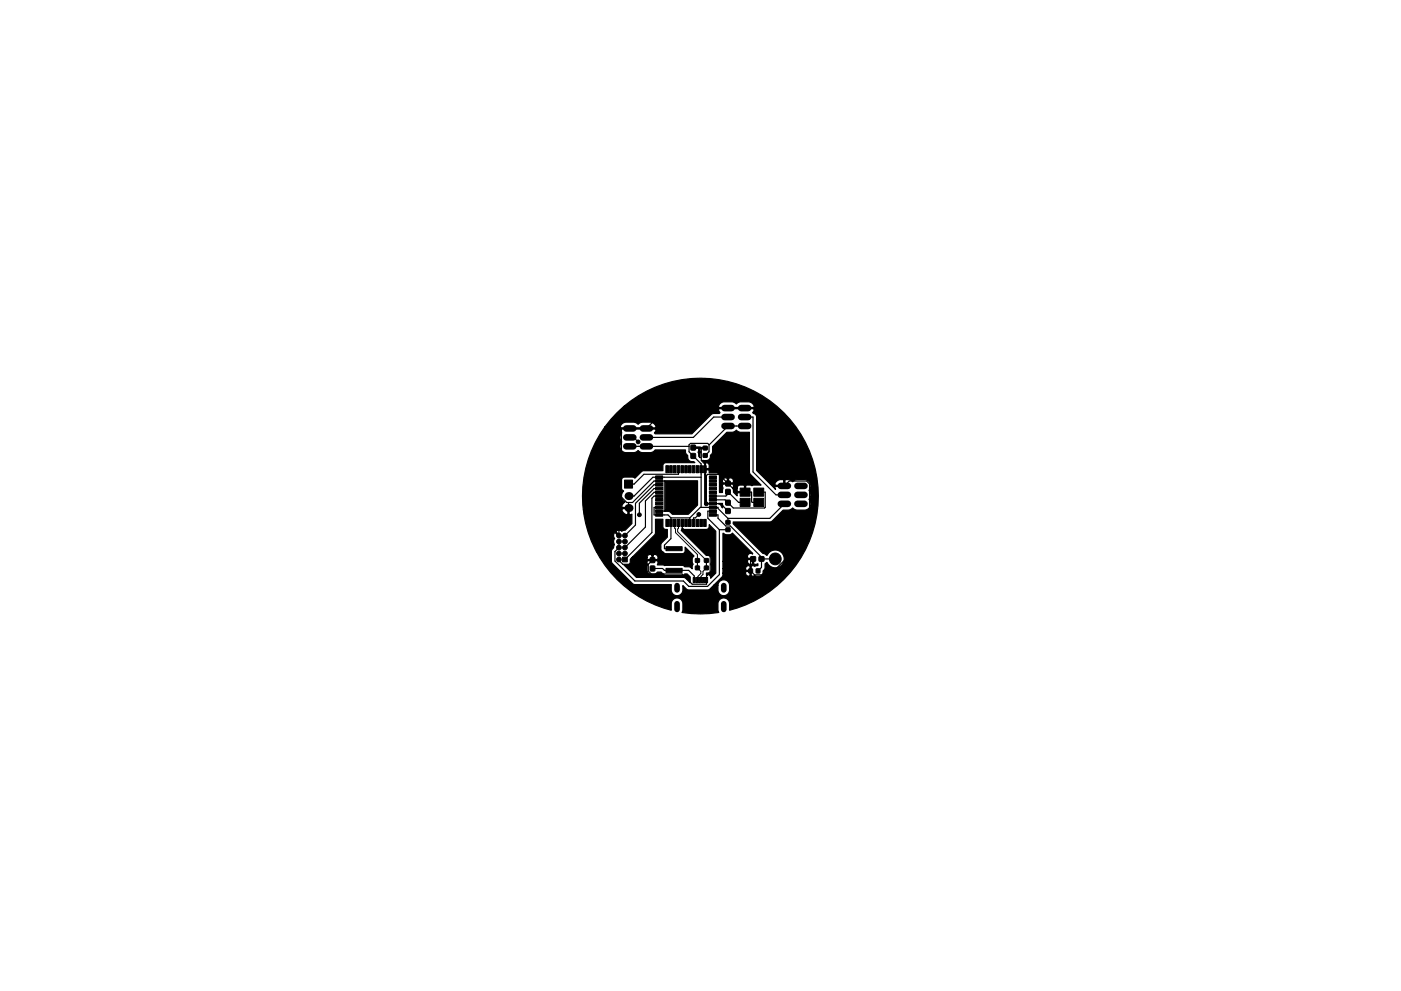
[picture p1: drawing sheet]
<svg xmlns="http://www.w3.org/2000/svg" width="297mm" height="210mm" viewBox="0 0 297 210" stroke-linecap="round" stroke-linejoin="round" font-family="sans-serif">
<g fill="none" stroke="#000" stroke-width="1.4">
<path d="M132.8 92.8h1.5M132.8 94.7h1.5M132.8 90.9h1.5M136.3 92.8h1.5M136.3 94.7h1.5M136.3 90.9h1.5M153.6 88.5h1.5M153.6 90.4h1.5M153.6 86.6h1.5M157.1 88.5h1.5M157.1 90.4h1.5M157.1 86.6h1.5"/>
<path d="M165.5 105h1.5M165.5 106.9h1.5M165.5 103.1h1.5M169.1 105h1.5M169.1 106.9h1.5M169.1 103.1h1.5"/>
</g>
<g fill="#000" stroke="#000" stroke-width=".21">
<path d="M146.5 96.2l.9 .1v.9h-.9zM146.5 94.5h.9v1l-.9-.1zM149.1 94.7h.8v.7h-.8zM149.1 96.3l.8-.1v.8h-.8zM132.4 101.9h1.7v1.7h-1.7zM132 118.2h1v1h-1zM137.9 118.3l.9 .1v.9h-.9zM139 109h1.5v.5h-1.5zM139 108.2h1.5v.5h-1.5zM139 107.4h1.5v.5h-1.5zM139 106.6h1.5v.5h-1.5zM139 105.8h1.5v.5h-1.5z"/>
<path d="M139 105h1.5v.5h-1.5zM139 104.2h1.5v.5h-1.5zM139 103.4h1.5v.5h-1.5zM139 102.6h1.5v.5h-1.5zM139 101.8h1.5v.5h-1.5zM139 101h1.5v.5h-1.5zM141.2 116h3.4v.8h-3.4zM141.2 98.8h.5v1.5h-.5zM141.2 110.2h.5v1.5h-.5zM142 98.8h.5v1.5h-.5zM142 110.2h.5v1.5h-.5zM142.8 98.8h.5v1.5h-.5z"/>
<path d="M142.8 110.2h.5v1.5h-.5zM143.6 98.8h.5v1.5h-.5zM143.6 110.2h.5v1.5h-.5zM144.4 98.8h.5v1.5h-.5zM144.4 110.2h.5v1.5h-.5zM145.2 98.8h.5v1.5h-.5zM145.2 110.2h.5v1.5h-.5zM146 98.8h.5v1.5h-.5zM146 110.2h.5v1.5h-.5zM146.8 98.8h.5v1.5h-.5zM146.8 110.2h.5v1.5h-.5zM147.6 98.8h.5v1.5h-.5z"/>
<path d="M147.6 110.2h.5v1.5h-.5zM147.5 118.5h.8v.8h-.8zM148.4 98.8h.5v1.5h-.5zM148.4 110.2h.5v1.5h-.5zM149.2 98.8h.5v1.5h-.5zM149.2 110.2h.5v1.5h-.5zM149.4 118.5h.8v.8h-.8zM150.4 101h1.5v.5h-1.5zM150.4 101.8h1.5v.5h-1.5zM150.4 102.6h1.5v.5h-1.5zM150.4 103.4h1.5v.5h-1.5zM150.4 104.2h1.5v.5h-1.5z"/>
<path d="M150.4 105h1.5v.5h-1.5zM150.4 105.8h1.5v.5h-1.5zM150.4 106.6h1.5v.5h-1.5zM150.4 107.4h1.5v.5h-1.5zM150.4 108.2h1.5v.5h-1.5zM150.4 109h1.5v.5h-1.5zM153.9 112h.8l.1 .7-.9 .1zM153.9 110.4h.9v.8h-.9zM153.9 102.1h.9v1h-.9zM153.9 103.9h.9v1l-.9-.1zM153.9 107.9l.9 .1v.9h-.9zM153.9 106.2h.9v1l-.9-.1z"/>
<path d="M156.9 103.6h2.1v1.7h-2.1zM156.9 105.7h2.1v1.8h-2.1zM159.8 103.6h2.1v1.7h-2.1zM159.8 105.7h2.1v1.8h-2.1zM159.2 118.1h.9l.1 .9-1 .1zM161 118.1h.9l.1 .9-1 .1zM137.9 120.1h.9v1h-.9zM141.2 120.6h3.4v.8h-3.4zM147 122.5h.4v1.1h-.4zM147.6 122.5h.5v1.1h-.5zM147.5 120.1h.8v.8h-.8zM148.3 122.5h.4v1.1h-.4z"/>
<path d="M148.9 122.5h.5v1.1h-.5zM149.6 122.5h.4v1.1h-.4zM149.4 120.1h.8v.8h-.8zM158.8 120.7h.7v.8h-.7zM160.3 120.7h.8v.8h-.8z"/>
<circle cx="135.3" cy="93.8" r=".4"/>
<circle cx="131.2" cy="114.9" r=".5"/>
<circle cx="131.2" cy="117.4" r=".5"/>
<circle cx="131.2" cy="113.6" r=".5"/>
<circle cx="131.2" cy="118.7" r=".5"/>
<circle cx="131.2" cy="116.2" r=".5"/>
<circle cx="132.5" cy="116.2" r=".5"/>
<circle cx="132.5" cy="113.6" r=".5"/>
<circle cx="132.5" cy="117.4" r=".5"/>
<circle cx="132.5" cy="114.9" r=".5"/>
<circle cx="135.6" cy="109.2" r=".4"/>
<circle cx="148.2" cy="109.2" r=".4"/>
<circle cx="149.8" cy="106.9" r=".4"/>
<circle cx="164.4" cy="118.6" r="1.25"/>
</g>
<path d="M143.5 124.2v.9M143.5 128.1v1.2M153.5 124.2v.9M153.5 128.1v1.2" fill="none" stroke="#000" stroke-width="1.2"/>
<g fill="#000">
<circle cx="133.3" cy="105.2" r=".85"/>
<circle cx="133.3" cy="107.8" r=".85"/>
</g>
<g fill="none" stroke="#000" stroke-width=".25">
<path d="M133.5 94.7h12.6M133.5 92.8h.8l1 1M143.9 99.5v1.1h-7.4l-2.1 2.1h-1.1M147 95l2.5 .1M148.7 95.1v2.6l.8 .8v2.1l.3 .3M150.3 94.4l-.3-.3h-3.6l-.3 .3v1.5l2.6 2.5v9.2M150.3 94.4v1.4l-.8 .8M154.4 88.5h-3.1l-4.3 4.3h-9.9M157.9 90.4h-3.5l-4.1 4M157.9 88.5h1.8v11.6l4.8 4.9h1.8M131.2 118.7v.2l.9 .8h5.4M133.3 106.6v2.4l-2.1 2v2.6"/>
<path d="M138.3 118.8l-.8 .9M139.8 108.4h1v-6.4h-2.1l-4.6 4.6h-1.2l-1.1-1.1v-14.6h5.3l4.3-4.3h18.3l6.6 6.6v9.9l1-1h3.7l.6 .6v10.9l-8.4 8.4h-3.2l-.9-.9v-2l.6-.5M139.8 102.8h-1.1l-4 4v4.6l-2.2 2.2M139.8 107.6h-1.1v1.6h2.9l.7 .7M139.8 105.2h-1.1l-.5 .5v7.3l-5.7 5.7M139.8 103.6h-1.1l-3.1 3.2v2.4M139.8 104.4h-1.1l-1.9 1.9v5.5l-4.3 4.4M142.3 109.9h4M142.3 109.9v4.4l-1.4 1.4v.7h2M144.7 110.9v1.1l5.9 5.9v3.5l-.8 .8v1.8h-3l-2.2-2.2h-6.5l-.6-.7v-1.4M146.3 109.9l2.2-2.3h3.7v.3l2.1 2.1M146.3 109.9v1"/>
<path d="M147.9 118.9v1.6M148.2 109.2l-.8 .7h-.3v1M148.7 101.2h-10.3l-4 4h-1.1M149.8 100.9l.2-.3h2.4l3.8 3.8h3.1v2l.2 .2h1.4M149.8 100.9v6l3-.1 1.5 1.6M149.8 118.9v1.6M149.8 118.9h.1M151.2 108.4h-1.1v1.5l2.4 2.5M151.2 109.2h1v.8l1.7 1.6h.9l6.7 6.6v2.2l-.8 .7M152.5 112.4v9.5l-2.5 2.5h-4l-1.1-1.1h-10.3l-4.2-4.3v-2l.8-.8v-1.3M152.5 112.4h1.8M154.3 104.8h.5l1.8 1.8h1.4"/>
<path d="M154.3 104.8l-.4 .4h-2.7M154.3 104.4v.4M154.3 110v.8M160.9 104.4h1.3v3.2l-.1 .2h-6.6l-1.8-1.8h-2.5M161.5 118.6h2.9M166.3 106.9l-3.1 3.1h-8.9M138.3 120.6h2.2l.4 .4h5.1l1.2 1.2v.9"/>
</g>
<path d="M143.1 110.9l.1 2.1 4.7 4.6v1.3M143.9 110.9l-.2 1.9 6.1 6.1M147.9 120.5l.7 .7v.5l-.6 .6-.1 .8M148.5 123.1h.1M149.8 120.5l-.8 .7v.7l-.4 .4-.1 .8" fill="none" stroke="#000" stroke-width=".21"/>
<path d="M146.8 94.8l2.8 .1v.3h-1l-.2 .3a.73 .73 0 0 1 0 .9l.1 .7-.4-.3-.1-.9 .1-.7-.1-.1h-1.2zM130.8 87.6l1.4-1.3h20.1l.1 .2h7.4a1.02 1.02 0 0 0-1-1.3h-1.8l-.9 .5-.9-.5h-1.7l-.7 .3-.5 .8h-20.1a25 25 0 0 1 38.5 7.4 25 25 0 0 1-16 35.8v-1.5a1.24 1.24 0 0 0-1.2-1.1 1.24 1.24 0 0 0-1.3 1.1v1.4l.2 .5a25 25 0 0 1-7.8 0l.2-.5v-1.4a1.24 1.24 0 0 0-1.2-1.1 1.24 1.24 0 0 0-1.3 1.1v1.5a24.9 24.9 0 0 1-15.8-12.5h3.1v2l.1 .5 4.6 4.5h8v1.2a1.24 1.24 0 0 0 1.3 1.2 1.24 1.24 0 0 0 1.2-1.2v-1l1.1 1h4.1l.4-.2 .9-.8h.9v1a1.24 1.24 0 0 0 1.3 1.2 1.24 1.24 0 0 0 1.2-1.2 2.25 2.25 0 0 0-.2-1.6 1.24 1.24 0 0 0-1.4-.5 1.24 1.24 0 0 0-.9 1.1h-.9l1.9-1.9 .1-.7h4.8a.58 .58 0 0 0 .3 .5 .58 .58 0 0 0 .6 0v-.8h-.8l-.1 .3h-4.8v-1h4.8l.1 .4h.8v-.8l-.1-.2a.66 .66 0 0 0-.8 .6h-4.8v-1.5h5.2v.1a.64 .64 0 0 0 1.1 .4v-.9h-1l-.1 .4h-5.2v-6l.2 .1a1.56 1.56 0 0 0 1.6 .1l.2-.2 4.3 4.3v.2l-.2-.2a.66 .66 0 0 0-.8 .3 .66 .66 0 0 0 0 .8l1.2-.1v1.2l.2 .1 .7-.1v.4h-.2a.73 .73 0 0 1-.9 0l-.3 .2v1.9l.1 .1 .6-.1a1.1 1.1 0 0 0 1.2 .1 1.1 1.1 0 0 0 .6-1.1l.4-.6v-.9l.4-.3a1.89 1.89 0 0 0 2.9 .8 1.89 1.89 0 0 0 0-3 1.89 1.89 0 0 0-2.9 .7l-.9-.4-6.3-6.3 .1-.4h7.9l.3-.2 2.3-2.3a2.4 2.4 0 0 0 1.8-.2l.3-.2 .7 .4h1.8a1.34 1.34 0 0 0 1.2-.8 1.34 1.34 0 0 0-.3-1.5 1.34 1.34 0 0 0 0-1.9 1.34 1.34 0 0 0 .3-1.4 1.34 1.34 0 0 0-1.2-.8h-1.8l-.7 .4-.7-.4h-1v1.4h-2l-.1 .2 .1 .4-1-1h.9l.1 .2h1.8v-1.2a1.54 1.54 0 0 0-1.9 .9l-.9 .1-3-3v-11.3a.75 .75 0 0 0-.7-.8l-.1-.2 .3-.5-.1-.3h-7.4a.52 .52 0 0 0 .3 .8l-.2 .2-1.6 .1-4.2 4.2h-7.8l-.2-.2 .4-.5-.1-.3h-7.4a.52 .52 0 0 0 .2 .8 1.34 1.34 0 0 0 0 2 1.34 1.34 0 0 0-.3 1.4 1.34 1.34 0 0 0 1.2 .8h1.8l.8-.4 .7 .4h1.9l.6-.2 .4-.3h6.4l.1 .6 .4 .5v.5a.98 .98 0 0 0 1.3 .8l.2 .3h-6.2l-.5 .4-.1 1.3h-4.1l-.4 .2-1.4 1.4-.4-.3h-1.8a.64 .64 0 0 0-.6 .7v1.8l.4 .5a1.48 1.48 0 0 0 .3 2.3l-.3 .3a.67 .67 0 0 0-.3 .9h1.5v1.4l.2 .1 .4-.1v2l-1.4 1.4-.8 .2-.4-.2-.7 .1-.1 .3 .8 .7-.1 .2-.9-.8a.74 .74 0 0 0-.1 1.2 1.53 1.53 0 0 0-.1 1.4l-.1 .6-.4 .4-.1 .4h-3.1l-.3-.4a24.5 24.5 0 0 1-2.5-8.5h8.1l.4 .7a.81 .81 0 0 0 .9 .3v-1.2h-1.2l-.1 .2h-8.1a24.9 24.9 0 0 1 4.6-17.5h3.2l.1 .2h7.4l.1-.2-.5-.7-.7-.3h-1.7l-.9 .4-.9-.4h-1.7l-.8 .3-.4 .7h-3.2zM151.1 94.7l3-3a2.4 2.4 0 0 0 1.8-.2l.2-.2 .8 .4h2v8.6l.2 .4 2.3 2.2h-1.6l-.4 .2-1.1-.2-.2 .2v1.4h-1.7l-.1 .2v.5l-.8-.8-.1-.8h.9v.5l.1 .2h1.4v-1.2l-.1-.2h-.8a.64 .64 0 0 0-.6 .7h-.9l.1-.7-.2-.2h-2l-.1 .2 .1 .7-.1 .9h-.7v-2.5h.7l.1 .5h.9v-1h.3v1h.8a.63 .63 0 0 0 0-.9 .63 .63 0 0 0-.8-.1h-.3a.62 .62 0 0 0-.7-.1 .62 .62 0 0 0-.3 .6h-.7v-1a.64 .64 0 0 0-.6-.7h-1.5v-.5l-.2-.1h-.6v1.1l.2 .1v5.7l.2 .2-.6 .1v-6.2l.2-.4v-1.5l-.2-.5h.2v1.1h.6l.2-.1v-.5a.58 .58 0 0 0-.4-.6 .58 .58 0 0 0-.6 .1l-.4-.6h.3a1.01 1.01 0 0 0 1.3-1.1l.5-.6zM131.2 118.6h.2l-.1 .3zM139 110.2h1.5v1.5a.71 .71 0 0 0 1 .6v1.7l-1.4 1.5 .1 1.3 .9 .7h3.5a.64 .64 0 0 0 .7-.7v-.7l1.8 1.8a1.34 1.34 0 0 0-.2 1.7l-.1 1.1-.5-.4h-1.1l-.4-.3h-3.9l-.4-.1h-1.1l.1-.8-.2-.1h-2l-.1 .1 .1 .7-.1 1.1a.89 .89 0 0 0 .9 .9l.9-.1 .4-.3h.8l.6 .6 .4 .1h3.4l.6-.3h.5l.6 .6v1.2l-1.3-1.1h-10.1l-2.6-2.7h.7a.64 .64 0 0 0 .6-.6v-.6l.4-.3h3.2l.1 .4h.9v-.9h.3v.9h.8a.63 .63 0 0 0 0-.9 .63 .63 0 0 0-.8 0h-.3a.62 .62 0 0 0-.7-.1 .62 .62 0 0 0-.3 .6h-3.2l4.9-4.9 .1-.4zM140.9 102h7v5.2l-2 1.9h-3.3l-.7-.6-1-.1 .2-.2v-.3v-5.6zM144.7 112.1l.2 .2h4.8a.64 .64 0 0 0 .7-.6v-.4l1.4 1.4v8.9l-1.1 1.1a.53 .53 0 0 0-.2-.6 .53 .53 0 0 0-.6 0v.1l-.1-.2v-.4a1.1 1.1 0 0 0 1.1-.7 1.1 1.1 0 0 0-.2-1.2 1.1 1.1 0 0 0 .2-1.3 1.1 1.1 0 0 0-1.2-.6l-5.3-5.3zM152.3 106.8h.9l.1 .7-.1 .3-.4-.7zM154.2 108.3h.3v.2l-.3 .1zM160.7 106.4l.3 .1v.2h-.3z" fill="#000" stroke="#000" stroke-width=".25"/>
</svg>
